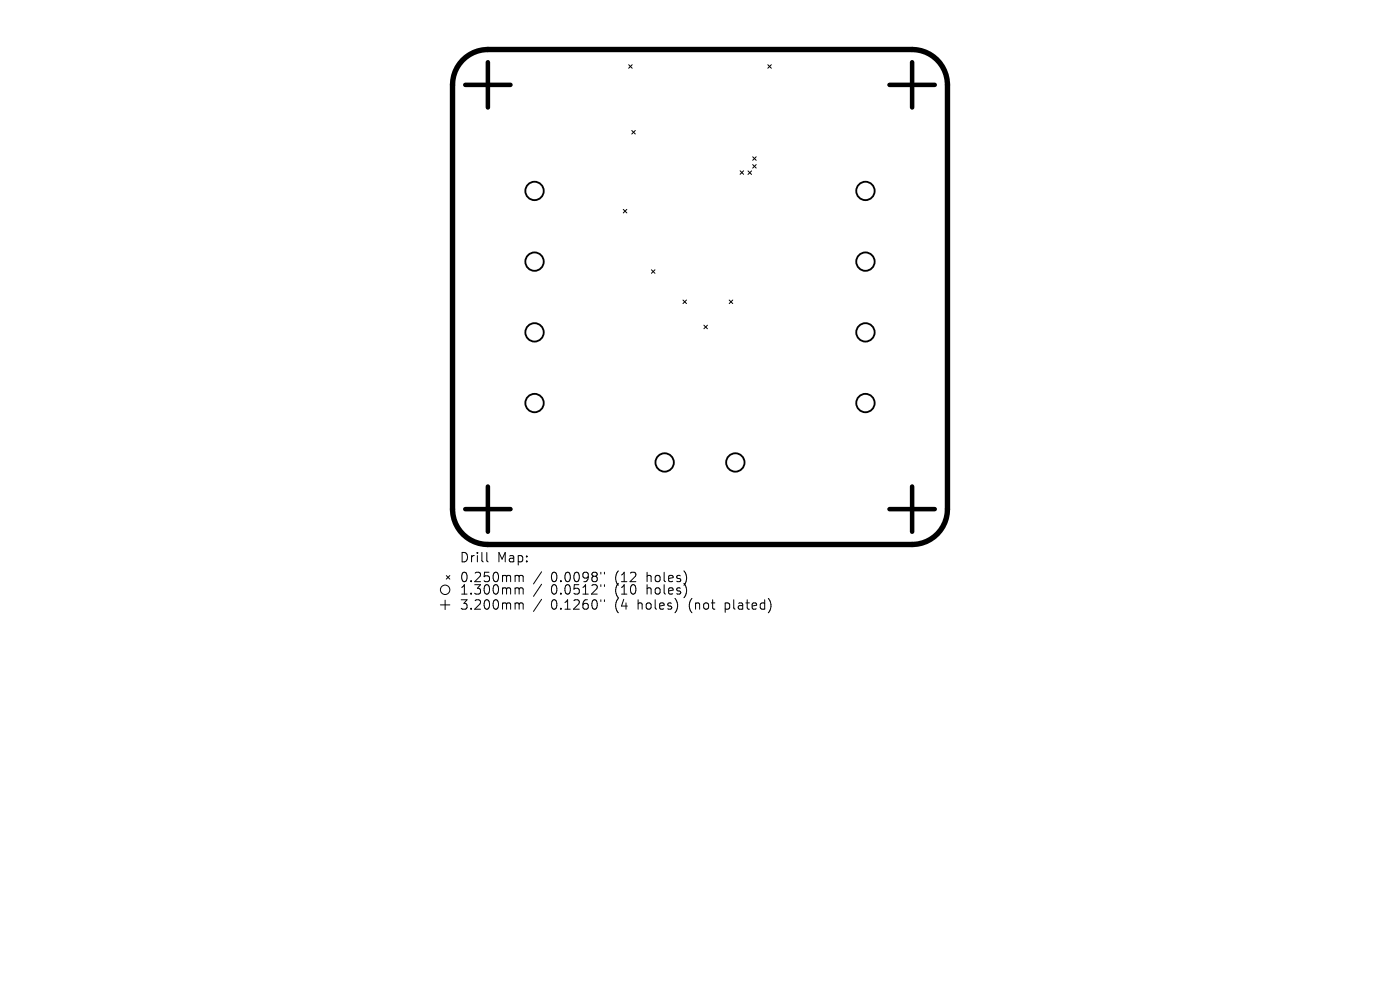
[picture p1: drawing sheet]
<svg xmlns="http://www.w3.org/2000/svg" width="297mm" height="210mm" viewBox="0 0 297 210" stroke-linecap="round" stroke-linejoin="round" font-family="sans-serif">
<defs><g id="words">
<g font-size="2.8">
<text x="97.4" y="119.6">Drill</text>
<text x="105.4" y="119.6">Map:</text>
<text x="97.4" y="123.8">0.250mm</text>
<text x="116.9" y="123.8">0.0098&quot;</text>
<text x="130.6" y="123.8">(12</text>
<text x="137.5" y="123.8">holes)</text>
<text x="97.4" y="126.4">1.300mm</text>
<text x="97.4" y="129.6">3.200mm</text>
<text x="116.9" y="126.4">0.0512&quot;</text>
<text x="116.9" y="129.6">0.1260&quot;</text>
<text x="130.6" y="126.4">(10</text>
<text x="130.6" y="129.6">(4</text>
<text x="135.6" y="129.6">holes)</text>
<text x="137.5" y="126.4">holes)</text>
<text x="146.6" y="129.6">(not</text>
<text x="154.4" y="129.6">plated)</text>
</g>
</g></defs>
<path d="M98.1 12.8a7.5 7.5 0 0 1 5.4-2.3h90a7.5 7.5 0 0 1 7.5 7.5v90a7.5 7.5 0 0 1-7.5 7.5h-90a7.5 7.5 0 0 1-7.5-7.5v-90a7.5 7.5 0 0 1 2.1-5.2z" fill="none" stroke="#000" stroke-width="1.1"/>
<g fill="none" stroke="#000" stroke-width=".21">
<path d="M133.4 13.7l.7 .8M134.1 13.7l-.7 .8M162.9 13.7l.7 .8M163.6 13.7l-.7 .8M134 27.7l.8 .7M134.8 27.7l-.8 .7M157 36.2l.8 .8M157.8 36.2l-.8 .8M158.7 36.3l.7 .7M159.4 36.3l-.7 .7M159.7 33.3l.7 .7M159.7 34.9l.7 .8"/>
<path d="M160.4 33.3l-.7 .7M160.4 34.9l-.7 .8M132.2 44.4l.8 .8M133 44.4l-.8 .8M138.2 57.2l.7 .8M138.9 57.2l-.7 .8M144.9 63.6l.7 .8M145.6 63.6l-.7 .8M149.3 69l.8 .7M150.1 69l-.8 .7M154.7 63.6l.7 .8M155.4 63.6l-.7 .8"/>
<path d="M103.3 117.2v1.7l.3 .3M93.4 128.3h2M94.4 127.3v2M94.7 122.1l.7 .7M95.4 122.1l-.7 .7M109.6 122.1h.2l.3 .2M109.6 124.7h.2l.3 .3M109.6 127.9l.4 .1 .1 .2M110.1 122.3l.3-.2 .5 .1 .1 1.2M110.1 122.3v1.1M110.1 125v1M110.1 128.2v1"/>
<path d="M110.1 125l.3-.3 .5 .1 .1 1.2M110.1 128.2l.3-.3 .5 .1 .1 1.2M114.9 121.3l-1.7 2.6M114.9 123.9l-1.7 2.6M114.9 127.1l-1.7 2.6M127.5 121.4v.4M127.5 124v.4M127.5 127.2v.4M128.2 121.4v.4M128.2 124v.4M128.2 127.2v.4"/>
<circle cx="94.4" cy="125.1" r="1"/>
</g>
<g fill="none" stroke="#000" stroke-width=".39">
<circle cx="113.4" cy="40.5" r="1.95"/>
<circle cx="113.4" cy="55.5" r="1.95"/>
<circle cx="183.6" cy="40.5" r="1.95"/>
<circle cx="183.6" cy="55.5" r="1.95"/>
<circle cx="113.4" cy="70.5" r="1.95"/>
<circle cx="183.6" cy="70.5" r="1.95"/>
<circle cx="113.4" cy="85.5" r="1.95"/>
<circle cx="141" cy="98.1" r="1.95"/>
<circle cx="156" cy="98.1" r="1.95"/>
<circle cx="183.6" cy="85.5" r="1.95"/>
</g>
<path d="M98.7 18h9.6M103.5 13.2v9.6M188.7 18h9.6M193.5 13.2v9.6M98.7 108h9.6M103.5 103.2v9.6M188.7 108h9.6M193.5 103.2v9.6" fill="none" stroke="#000" stroke-width=".96"/>
<use href="#words"/>
</svg>
